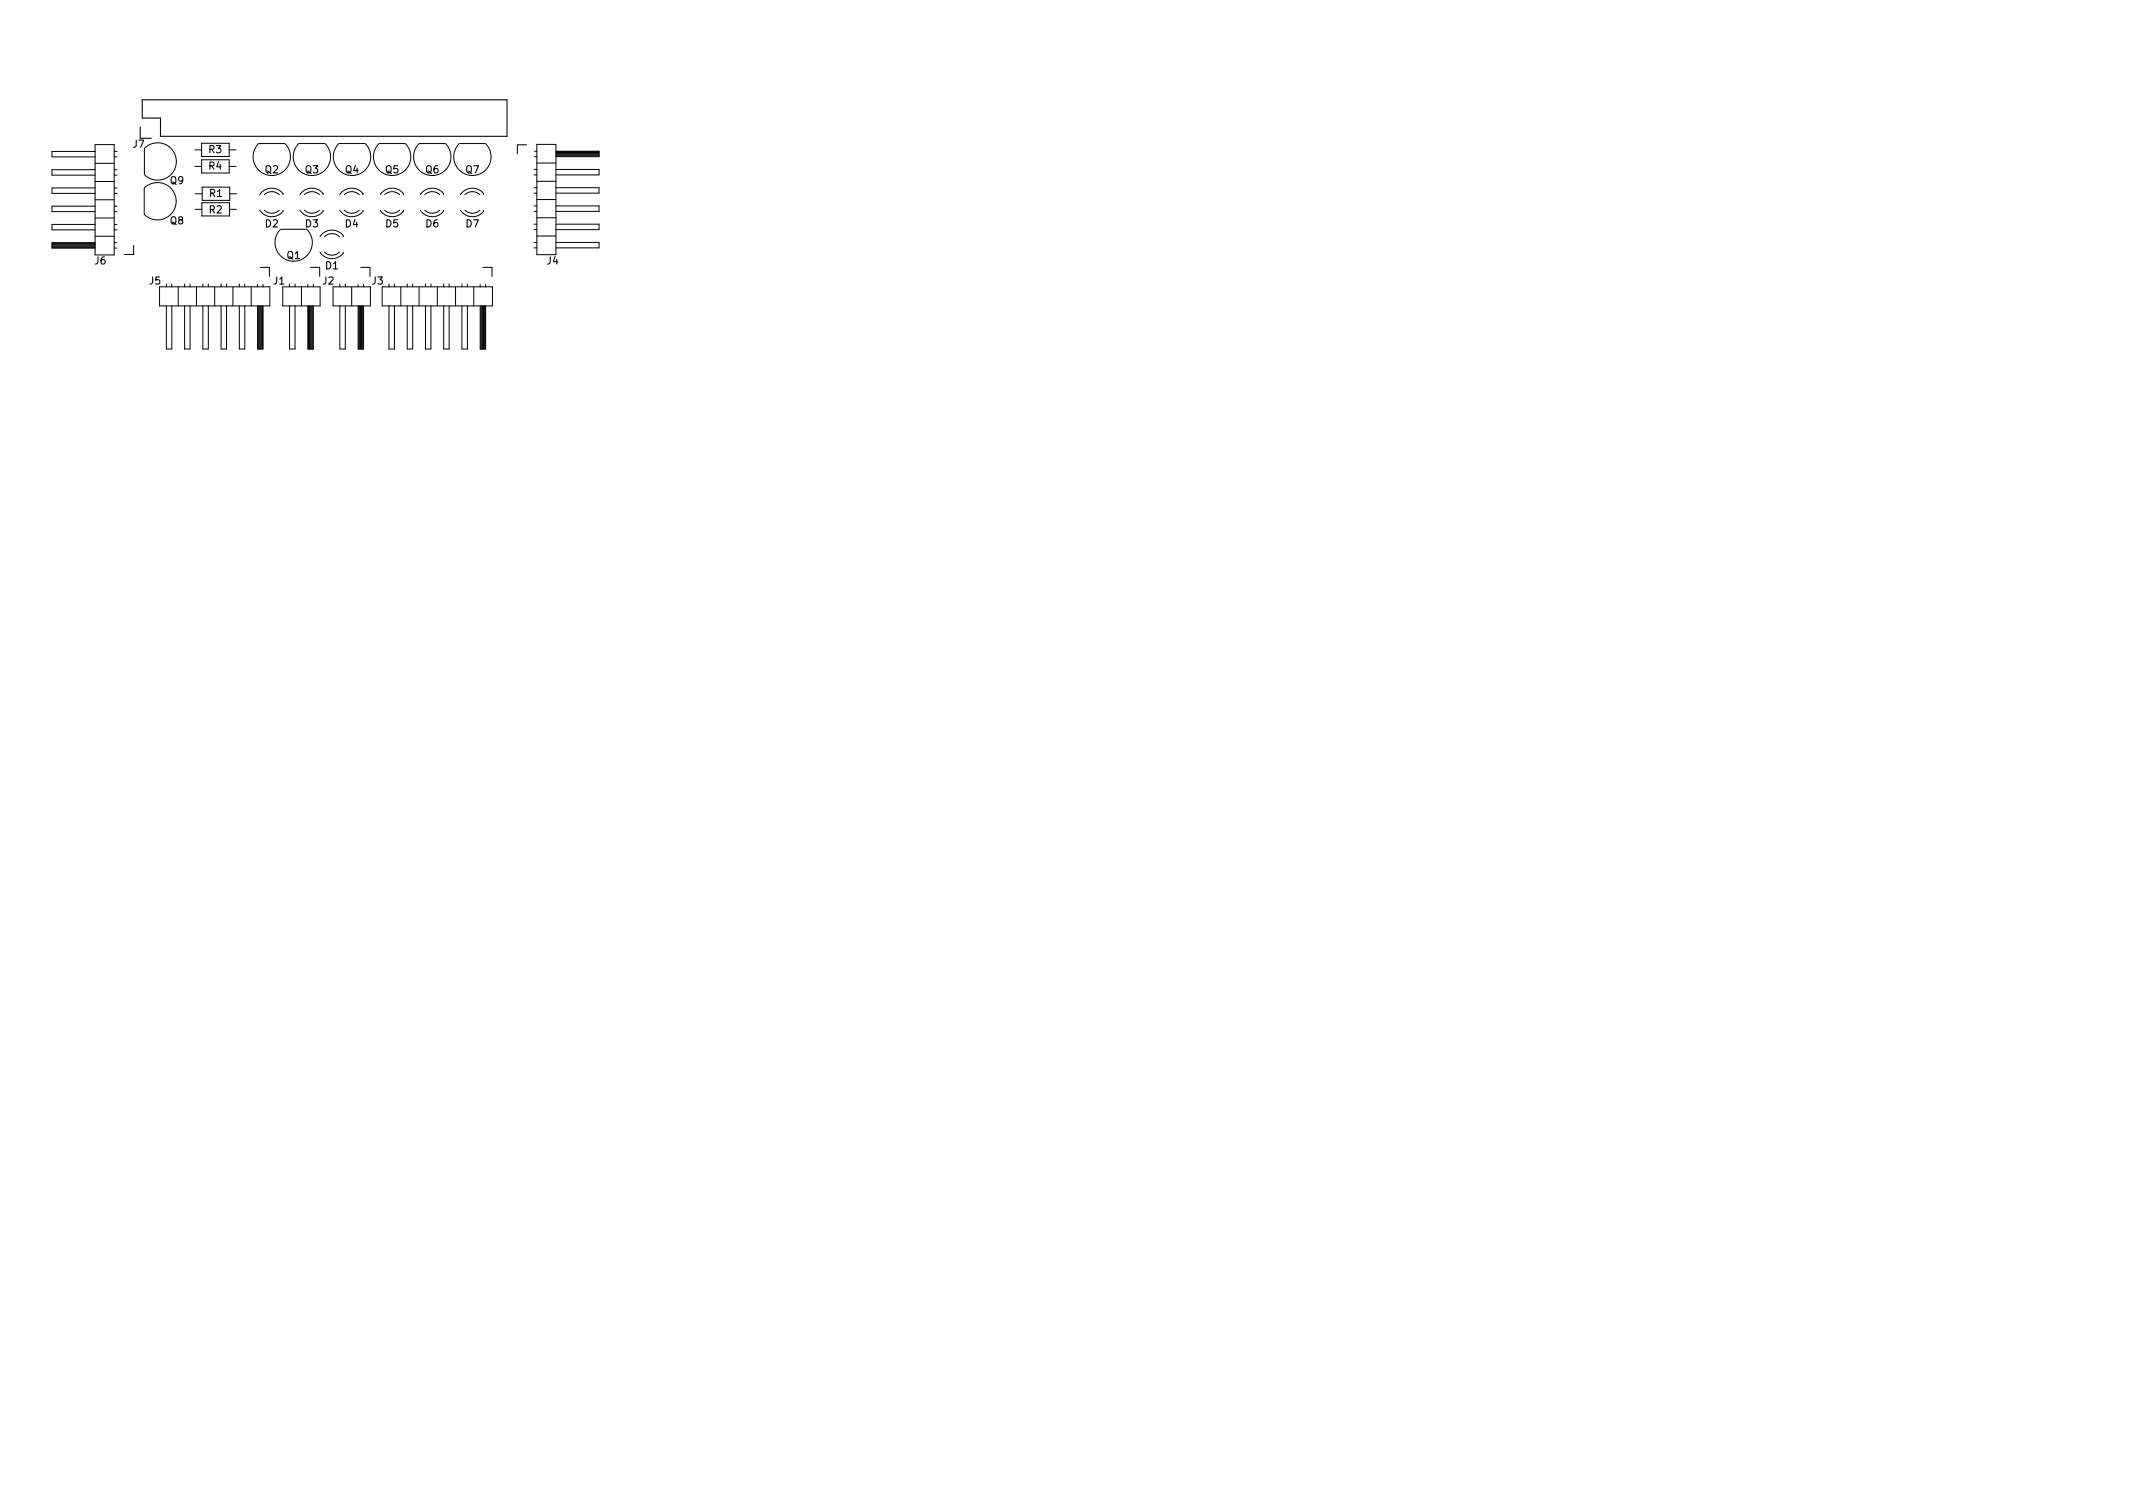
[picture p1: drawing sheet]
<svg xmlns="http://www.w3.org/2000/svg" width="297mm" height="210mm" viewBox="0 0 297 210" stroke-linecap="round" stroke-linejoin="round" font-family="sans-serif">
<defs><g id="words">
<g font-size="1.4">
<text x="18.5" y="20.6">J7</text>
<text x="29.1" y="23.6">R4</text>
<text x="29.1" y="21.3">R3</text>
<text x="23.7" y="25.6">Q9</text>
<text x="29.1" y="29.7">R2</text>
<text x="29.2" y="27.4">R1</text>
<text x="36.9" y="24.1">Q2</text>
<text x="42.5" y="24.1">Q3</text>
<text x="48.1" y="24.1">Q4</text>
<text x="53.7" y="24.1">Q5</text>
<text x="59.3" y="24.1">Q6</text>
<text x="64.9" y="24.1">Q7</text>
<text x="23.7" y="31.2">Q8</text>
<text x="37" y="31.6">D2</text>
<text x="42.5" y="31.6">D3</text>
<text x="48.1" y="31.6">D4</text>
<text x="53.7" y="31.6">D5</text>
<text x="59.3" y="31.6">D6</text>
<text x="64.9" y="31.6">D7</text>
<text x="13.2" y="36.8">J6</text>
<text x="20.8" y="39.6">J5</text>
<text x="38.1" y="39.6">J1</text>
<text x="40" y="36.1">Q1</text>
<text x="44.9" y="39.6">J2</text>
<text x="45.3" y="37.5">D1</text>
<text x="51.8" y="39.6">J3</text>
<text x="76.2" y="36.8">J4</text>
</g>
</g></defs>
<g fill="none" stroke="#000" stroke-width=".14">
<path d="M28.1 20h3.8v1.8h-3.8zM36 20a2.6 2.6 0 0 0 0 3.7 2.6 2.6 0 0 0 3.7 0 2.6 2.6 0 0 0 0-3.7M36 20h3.6M41.6 20a2.6 2.6 0 0 0 0 3.7 2.6 2.6 0 0 0 3.7 0 2.6 2.6 0 0 0 0-3.7M41.6 20h3.6M47.2 20a2.6 2.6 0 0 0 0 3.7 2.6 2.6 0 0 0 3.7 0 2.6 2.6 0 0 0 0-3.7M47.2 20h3.6M52.8 20a2.6 2.6 0 0 0 0 3.7 2.6 2.6 0 0 0 3.6 0 2.6 2.6 0 0 0 0-3.7M52.8 20h3.6M58.4 20a2.6 2.6 0 0 0 0 3.7 2.6 2.6 0 0 0 3.6 0 2.6 2.6 0 0 0 0-3.7M58.4 20h3.6M63.9 20a2.6 2.6 0 0 0 0 3.7 2.6 2.6 0 0 0 3.7 0 2.6 2.6 0 0 0 0-3.7"/>
<path d="M64 20h3.6M7.2 33.9h6M7.2 34h6M7.2 34.1h6M7.2 34.2h6M7.2 34.4h6M7.2 34.5h6M13.2 21.1h-6v.7h6M13.2 23.6h-6v.8h6M13.2 26.2h-6v.7h6M13.2 28.7h-6v.8h6M13.2 31.2h-6v.8h6"/>
<path d="M13.2 33.8h-6v.7h6M13.2 22.7h2.7M13.2 25.3h2.7M13.2 27.8h2.7M13.2 30.4h2.7M13.2 32.9h2.7M13.2 20.1h2.7v15.4h-2.7zM15.9 21.1h.4M15.9 21.8h.4M15.9 23.6h.4M15.9 24.4h.4M15.9 26.2h.4"/>
<path d="M15.9 26.9h.4M15.9 28.7h.4M15.9 29.5h.4M15.9 31.2h.4M15.9 32h.4M15.9 33.8h.3M15.9 34.5h.3M18.6 34.2v1.2h-1.3M20.1 26.2v3.6M20.1 26.2a2.6 2.6 0 0 1 3.7 0 2.6 2.6 0 0 1 0 3.7 2.6 2.6 0 0 1-3.7 0M20.1 20.7v3.6M20.1 20.6a2.6 2.6 0 0 1 3.7 0 2.6 2.6 0 0 1 0 3.7 2.6 2.6 0 0 1-3.7 0"/>
<path d="M22.2 39.9h15.4v2.7h-15.4zM23.2 39.5v.4M23.9 39.5v.4M24.8 39.9v2.7M25.7 39.5v.4M26.5 39.5v.4M27.1 23.2h1M27.1 20.9h1M27.2 29.2h.9M27.2 27h1M27.4 39.9v2.7M28.1 22.2h3.8v1.9h-3.8z"/>
<path d="M28.1 28.2h3.9v1.9h-3.9zM28.2 26.1h3.8v1.8h-3.8zM28.2 39.5v.4M29 39.5v.4M29.9 39.9v2.7M30.8 39.5v.4M31.5 39.5v.4M31.9 23.2h1M31.9 20.9h1M32 29.2h.9M32 27h.9M32.4 39.9v2.7"/>
<path d="M33.3 39.5v.4M34.1 39.5v.4M35 39.9v2.7M35.9 39.6v.3M36.2 29.3a1.99 1.99 0 0 0 3.2 .1v-.1M36.2 37.2h1.3v1.3M36.6 39.6v.3M36.8 29.3a1.5 1.5 0 0 0 2.1 0M38.9 27.1a1.5 1.5 0 0 0-2.1 0M39.1 31.9a2.6 2.6 0 0 0 0 3.7 2.6 2.6 0 0 0 3.6 0 2.6 2.6 0 0 0 0-3.7M39.1 31.9h3.6M39.4 39.9h5.2v2.7h-5.2z"/>
<path d="M39.4 27.1a1.44 1.44 0 0 0-1.2-.9 1.99 1.99 0 0 0-2 .9M40.3 39.5v.4M41.1 39.5v.4M41.8 29.3a1.99 1.99 0 0 0 3.2 .1v-.1M42 39.9v2.7M42.4 29.3a1.5 1.5 0 0 0 2.1 0M42.9 39.6v.3M43.2 37.2h1.3v1.3M43.6 39.6v.3M44.5 27.1a1.5 1.5 0 0 0-2.1 0M44.6 35.1a1.99 1.99 0 0 0 3.2 .2v-.2M45 27.1a1.44 1.44 0 0 0-1.2-.9 1.99 1.99 0 0 0-2 .9"/>
<path d="M45.2 35.1a1.5 1.5 0 0 0 2.1 0M46.4 39.9h5.2v2.7h-5.2zM47.3 33a1.5 1.5 0 0 0-2.1 0M47.3 29.3a1.99 1.99 0 0 0 3.2 .1v-.1M47.3 39.5v.4M47.8 33a1.44 1.44 0 0 0-1.2-.9 1.99 1.99 0 0 0-2 .9M47.9 29.3a1.5 1.5 0 0 0 2.1 0M48.1 39.5v.4M49 39.9v2.7M49.9 39.6v.3M50 27.1a1.5 1.5 0 0 0-2.1 0M50.2 37.2h1.3v1.3"/>
<path d="M50.5 27.1a1.44 1.44 0 0 0-1.1-.9 1.99 1.99 0 0 0-2.1 .9M50.6 39.6v.3M52.9 29.3a1.99 1.99 0 0 0 3.3 .1v-.1M53.2 39.9h15.4v2.7h-15.4zM53.6 29.3a1.5 1.5 0 0 0 2.1 0M54.2 39.5v.4M54.9 39.5v.4M55.7 27.1a1.5 1.5 0 0 0-2.1 0M55.8 39.9v2.7M56.2 27.1a1.44 1.44 0 0 0-1.2-.9 1.99 1.99 0 0 0-2.1 .9M56.7 39.5v.4M57.5 39.5v.4"/>
<path d="M58.4 39.9v2.7M58.5 29.3a1.99 1.99 0 0 0 3.3 .1v-.1M59.2 29.3a1.5 1.5 0 0 0 2 0M59.2 39.5v.4M60 39.5v.4M60.9 39.9v2.7M61.2 27.1a1.5 1.5 0 0 0-2 0M61.8 27.1a1.44 1.44 0 0 0-1.2-.9 1.99 1.99 0 0 0-2.1 .9M61.8 39.5v.4M62.5 39.5v.4M63.4 39.9v2.7M64.1 29.3a1.99 1.99 0 0 0 3.2 .1v-.1"/>
<path d="M64.3 39.5v.4M64.7 29.3a1.5 1.5 0 0 0 2.1 0M65.1 39.5v.4M66 39.9v2.7M66.8 27.1a1.5 1.5 0 0 0-2.1 0M66.9 39.6v.3M67.2 37.2h1.3v1.3M67.3 27.1a1.44 1.44 0 0 0-1.1-.9 1.99 1.99 0 0 0-2.1 .9M67.6 39.6v.3M73.3 20.2h-1.2v1.2M74.4 24.4h.4M74.4 26.9h.4"/>
<path d="M74.4 33.8h.4M74.4 34.5h.4M74.4 32h.4M74.4 31.2h.4M74.4 29.4h.4M74.4 28.7h.4M74.4 26.1h.4M74.4 23.6h.4M74.4 21.8h.4M74.4 21.1h.4M74.8 32.9h2.6M74.8 30.3h2.6"/>
<path d="M74.8 27.8h2.6M74.8 25.2h2.6M74.8 22.7h2.6M74.8 20.1h2.6v15.4h-2.6zM77.4 21.1h6M77.4 23.6h6v.8h-6M77.4 26.1h6v.8h-6M77.4 33.8h6v.7h-6M77.4 21.1h6v.7h-6M77.4 28.7h6v.7h-6M77.4 31.2h6v.8h-6M77.4 21.7h6"/>
<path d="M77.4 21.6h6M77.4 21.5h6M77.4 21.4h6M77.4 21.2h6M23.2 42.6v6h.7v-6M25.7 42.6v6h.8v-6M28.2 42.6v6h.8v-6M30.8 42.6v6h.7v-6M33.3 42.6v6h.8v-6M35.9 42.6v6h.7v-6M36 42.6v6M36.1 42.6v6"/>
<path d="M36.2 42.6v6M36.3 42.6v6M36.4 42.6v6M36.6 42.6v6M40.3 42.6v6h.8v-6M42.9 42.6v6h.7v-6M43 42.6v6M43.1 42.6v6M43.2 42.6v6M43.3 42.6v6M43.4 42.6v6M43.6 42.6v6"/>
<path d="M47.3 42.6v6h.8v-6M49.9 42.6v6h.7v-6M50 42.6v6M50.1 42.6v6M50.2 42.6v6M50.3 42.6v6M50.4 42.6v6M50.6 42.6v6M54.2 42.6v6h.7v-6M56.7 42.6v6h.8v-6M59.2 42.6v6h.8v-6M61.8 42.6v6h.7v-6"/>
<path d="M64.3 42.6v6h.8v-6M66.9 42.6v6h.7v-6M67 42.6v6M67.1 42.6v6M67.2 42.6v6M67.3 42.6v6M67.4 42.6v6M67.6 42.6v6"/>
</g>
<path d="M19.5 17.7v1.6h1.6M19.8 13.9h50.8v5.1h-48.3v-2.6h-2.5z" fill="none" stroke="#000" stroke-width=".15"/>
<use href="#words"/>
</svg>
